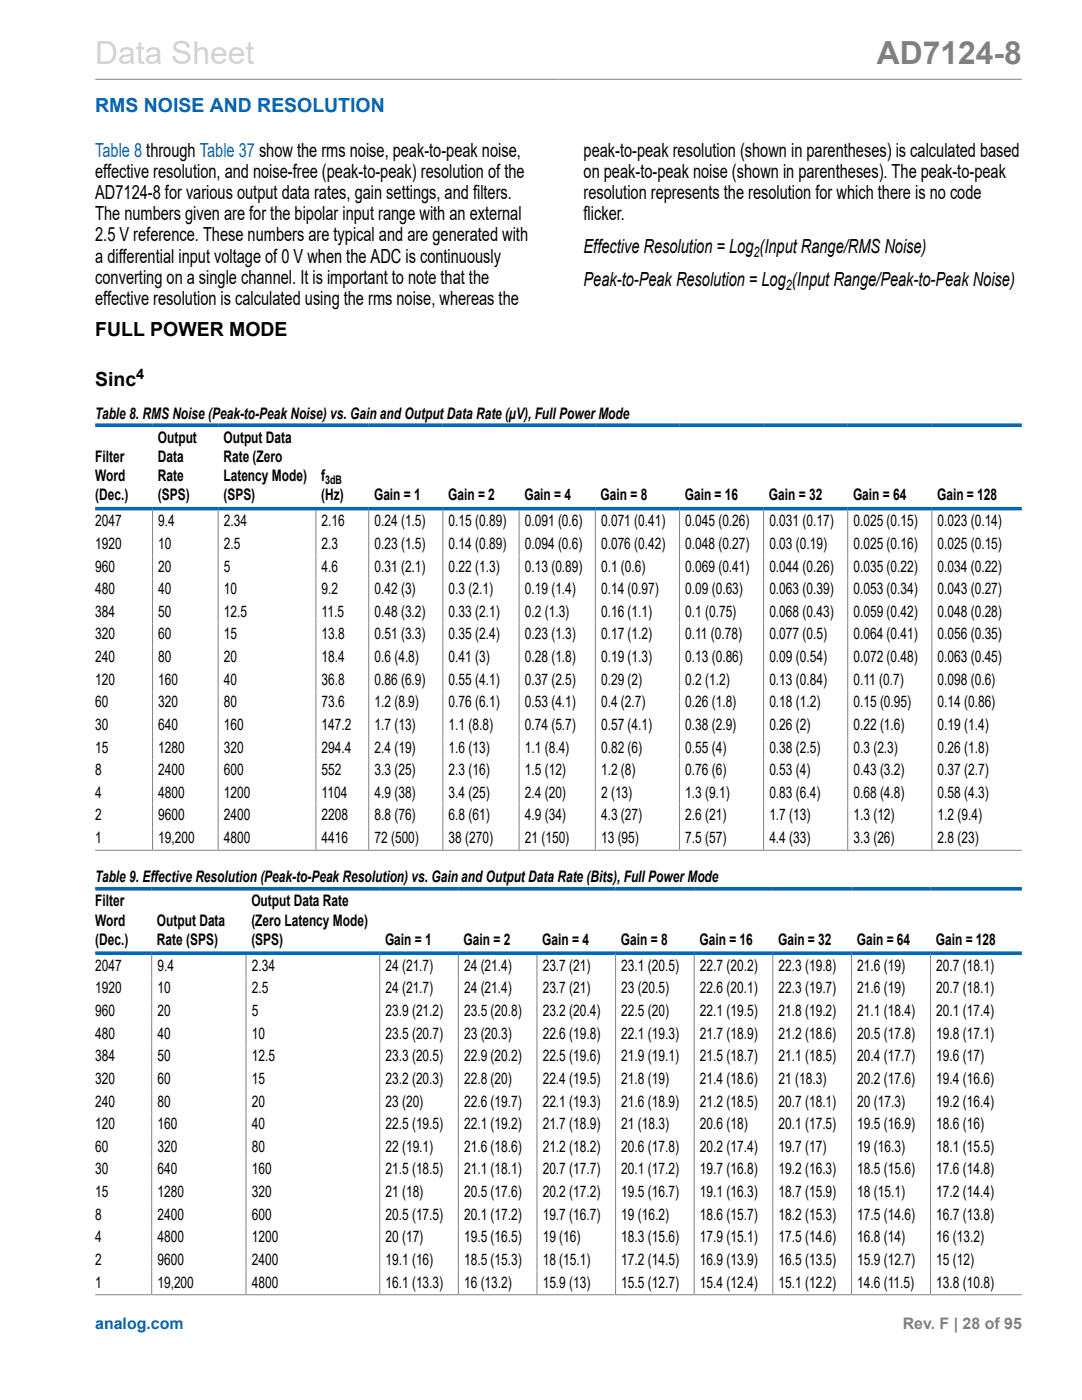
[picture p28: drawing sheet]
<svg xmlns="http://www.w3.org/2000/svg" width="216mm" height="279mm" viewBox="0 0 216 279" stroke-linecap="round" stroke-linejoin="round" font-family="sans-serif">
<defs><g id="words">
<text font-size="6.3" fill="#d3d3d3" x="19" y="12.7">Data Sheet</text>
<text font-size="6.3" fill="#808080" x="175" y="12.7">AD7124-8</text>
<g font-size="3.9" fill="#0067b8">
<text x="19" y="22.3">RMS NOISE AND RESOLUTION</text>
<text x="19" y="31.2">Table 8 through Table 37 show the rms noise, peak-to-peak noise,</text>
</g>
<g font-size="3.9">
<text x="19" y="35.5">effective resolution, and noise-free (peak-to-peak) resolution of the</text>
<text x="116.5" y="31.2">peak-to-peak resolution (shown in parentheses) is calculated based</text>
<text x="116.5" y="35.5">on peak-to-peak noise (shown in parentheses). The peak-to-peak</text>
<text x="19" y="39.7">AD7124-8 for various output data rates, gain settings, and filters.</text>
<text x="116.5" y="39.7">resolution represents the resolution for which there is no code</text>
<text x="19" y="43.9">The numbers given are for the bipolar input range with an external</text>
<text x="116.5" y="43.9">flicker.</text>
<text x="19" y="48.2">2.5 V reference. These numbers are typical and are generated with</text>
<text x="19" y="52.4">a differential input voltage of 0 V when the ADC is continuously</text>
<text x="116.5" y="50.5">Effective Resolution = Log (Input Range/RMS Noise)</text>
<text x="19" y="56.6">converting on a single channel. It is important to note that the</text>
<text x="116.4" y="57.1">Peak-to-Peak Resolution = Log (Input Range/Peak-to-Peak Noise)</text>
<text x="19" y="60.9">effective resolution is calculated using the rms noise, whereas the</text>
<text x="19" y="67.1">FULL POWER MODE</text>
<text x="19" y="77">Sinc</text>
</g>
<g font-size="3.2">
<text x="19" y="83.5">Table 8. RMS Noise (Peak-to-Peak Noise) vs. Gain and Output Data Rate (µV), Full Power Mode</text>
<text x="31.5" y="88.4">Output</text>
<text x="44.6" y="88.4">Output Data</text>
<text x="19" y="92.2">Filter</text>
<text x="31.5" y="92.2">Data</text>
<text x="44.6" y="92.2">Rate (Zero</text>
<text x="19" y="96">Word</text>
<text x="19" y="99.8">(Dec.)</text>
<text x="31.5" y="96">Rate</text>
<text x="31.5" y="99.8">(SPS)</text>
<text x="44.6" y="96">Latency Mode)</text>
<text x="44.6" y="99.8">(SPS)</text>
<text x="64.1" y="99.8">(Hz)</text>
<text x="64.1" y="96">f</text>
<text x="74.6" y="99.8">Gain = 1</text>
<text x="89.4" y="99.8">Gain = 2</text>
<text x="104.6" y="99.8">Gain = 4</text>
<text x="119.9" y="99.8">Gain = 8</text>
<text x="136.6" y="99.8">Gain = 16</text>
<text x="153.4" y="99.8">Gain = 32</text>
<text x="170.2" y="99.8">Gain = 64</text>
<text x="187" y="99.8">Gain = 128</text>
<text x="19" y="105">2047</text>
<text x="31.6" y="105">9.4</text>
<text x="44.7" y="105">2.34</text>
<text x="64.2" y="105">2.16</text>
<text x="74.7" y="105">0.24 (1.5)</text>
<text x="89.5" y="105">0.15 (0.89)</text>
<text x="104.7" y="105">0.091 (0.6)</text>
<text x="119.9" y="105">0.071 (0.41)</text>
<text x="136.7" y="105">0.045 (0.26)</text>
<text x="153.5" y="105">0.031 (0.17)</text>
<text x="170.3" y="105">0.025 (0.15)</text>
<text x="187.1" y="105">0.023 (0.14)</text>
<text x="19" y="109.6">1920</text>
<text x="31.6" y="109.6">10</text>
<text x="44.7" y="109.6">2.5</text>
<text x="64.2" y="109.6">2.3</text>
<text x="74.7" y="109.6">0.23 (1.5)</text>
<text x="89.5" y="109.6">0.14 (0.89)</text>
<text x="104.7" y="109.6">0.094 (0.6)</text>
<text x="119.9" y="109.6">0.076 (0.42)</text>
<text x="136.7" y="109.6">0.048 (0.27)</text>
<text x="153.5" y="109.6">0.03 (0.19)</text>
<text x="170.3" y="109.6">0.025 (0.16)</text>
<text x="187.1" y="109.6">0.025 (0.15)</text>
<text x="19" y="114.1">960</text>
<text x="19" y="118.6">480</text>
<text x="31.6" y="114.1">20</text>
<text x="31.6" y="118.6">40</text>
<text x="44.7" y="114.1">5</text>
<text x="44.7" y="118.6">10</text>
<text x="64.2" y="114.1">4.6</text>
<text x="64.2" y="118.6">9.2</text>
<text x="74.7" y="114.1">0.31 (2.1)</text>
<text x="74.7" y="118.6">0.42 (3)</text>
<text x="89.5" y="114.1">0.22 (1.3)</text>
<text x="89.5" y="118.6">0.3 (2.1)</text>
<text x="104.7" y="114.1">0.13 (0.89)</text>
<text x="104.7" y="118.6">0.19 (1.4)</text>
<text x="119.9" y="114.1">0.1 (0.6)</text>
<text x="119.9" y="118.6">0.14 (0.97)</text>
<text x="136.7" y="114.1">0.069 (0.41)</text>
<text x="136.7" y="118.6">0.09 (0.63)</text>
<text x="153.5" y="114.1">0.044 (0.26)</text>
<text x="153.5" y="118.6">0.063 (0.39)</text>
<text x="170.3" y="114.1">0.035 (0.22)</text>
<text x="170.3" y="118.6">0.053 (0.34)</text>
<text x="187.1" y="114.1">0.034 (0.22)</text>
<text x="187.1" y="118.6">0.043 (0.27)</text>
<text x="19" y="123.1">384</text>
<text x="31.6" y="123.1">50</text>
<text x="44.7" y="123.1">12.5</text>
<text x="64.2" y="123.1">11.5</text>
<text x="74.7" y="123.1">0.48 (3.2)</text>
<text x="89.5" y="123.1">0.33 (2.1)</text>
<text x="104.7" y="123.1">0.2 (1.3)</text>
<text x="119.9" y="123.1">0.16 (1.1)</text>
<text x="136.7" y="123.1">0.1 (0.75)</text>
<text x="153.5" y="123.1">0.068 (0.43)</text>
<text x="170.3" y="123.1">0.059 (0.42)</text>
<text x="187.1" y="123.1">0.048 (0.28)</text>
<text x="19" y="127.6">320</text>
<text x="31.6" y="127.6">60</text>
<text x="44.7" y="127.6">15</text>
<text x="64.2" y="127.6">13.8</text>
<text x="74.7" y="127.6">0.51 (3.3)</text>
<text x="89.5" y="127.6">0.35 (2.4)</text>
<text x="104.7" y="127.6">0.23 (1.3)</text>
<text x="119.9" y="127.6">0.17 (1.2)</text>
<text x="136.7" y="127.6">0.11 (0.78)</text>
<text x="153.5" y="127.6">0.077 (0.5)</text>
<text x="170.3" y="127.6">0.064 (0.41)</text>
<text x="187.1" y="127.6">0.056 (0.35)</text>
<text x="19" y="132.1">240</text>
<text x="19" y="136.7">120</text>
<text x="31.6" y="132.1">80</text>
<text x="31.6" y="136.7">160</text>
<text x="44.7" y="132.1">20</text>
<text x="44.7" y="136.7">40</text>
<text x="64.2" y="132.1">18.4</text>
<text x="64.2" y="136.7">36.8</text>
<text x="74.7" y="132.1">0.6 (4.8)</text>
<text x="74.7" y="136.7">0.86 (6.9)</text>
<text x="89.5" y="132.1">0.41 (3)</text>
<text x="89.5" y="136.7">0.55 (4.1)</text>
<text x="104.7" y="132.1">0.28 (1.8)</text>
<text x="104.7" y="136.7">0.37 (2.5)</text>
<text x="119.9" y="132.1">0.19 (1.3)</text>
<text x="119.9" y="136.7">0.29 (2)</text>
<text x="136.7" y="132.1">0.13 (0.86)</text>
<text x="136.7" y="136.7">0.2 (1.2)</text>
<text x="153.5" y="132.1">0.09 (0.54)</text>
<text x="153.5" y="136.7">0.13 (0.84)</text>
<text x="170.3" y="132.1">0.072 (0.48)</text>
<text x="170.3" y="136.7">0.11 (0.7)</text>
<text x="187.1" y="132.1">0.063 (0.45)</text>
<text x="187.1" y="136.7">0.098 (0.6)</text>
<text x="19" y="141.2">60</text>
<text x="31.6" y="141.2">320</text>
<text x="44.7" y="141.2">80</text>
<text x="64.2" y="141.2">73.6</text>
<text x="74.7" y="141.2">1.2 (8.9)</text>
<text x="89.5" y="141.2">0.76 (6.1)</text>
<text x="104.7" y="141.2">0.53 (4.1)</text>
<text x="119.9" y="141.2">0.4 (2.7)</text>
<text x="136.7" y="141.2">0.26 (1.8)</text>
<text x="153.5" y="141.2">0.18 (1.2)</text>
<text x="170.3" y="141.2">0.15 (0.95)</text>
<text x="187.1" y="141.2">0.14 (0.86)</text>
<text x="19" y="145.7">30</text>
<text x="31.6" y="145.7">640</text>
<text x="44.7" y="145.7">160</text>
<text x="64.2" y="145.7">147.2</text>
<text x="74.7" y="145.7">1.7 (13)</text>
<text x="89.5" y="145.7">1.1 (8.8)</text>
<text x="104.7" y="145.7">0.74 (5.7)</text>
<text x="119.9" y="145.7">0.57 (4.1)</text>
<text x="136.7" y="145.7">0.38 (2.9)</text>
<text x="153.5" y="145.7">0.26 (2)</text>
<text x="170.3" y="145.7">0.22 (1.6)</text>
<text x="187.1" y="145.7">0.19 (1.4)</text>
<text x="19" y="150.2">15</text>
<text x="19" y="154.7">8</text>
<text x="31.6" y="150.2">1280</text>
<text x="31.6" y="154.7">2400</text>
<text x="44.7" y="150.2">320</text>
<text x="44.7" y="154.7">600</text>
<text x="64.2" y="150.2">294.4</text>
<text x="64.2" y="154.7">552</text>
<text x="74.7" y="150.2">2.4 (19)</text>
<text x="74.7" y="154.7">3.3 (25)</text>
<text x="89.5" y="150.2">1.6 (13)</text>
<text x="89.5" y="154.7">2.3 (16)</text>
<text x="104.7" y="150.2">1.1 (8.4)</text>
<text x="104.7" y="154.7">1.5 (12)</text>
<text x="119.9" y="150.2">0.82 (6)</text>
<text x="119.9" y="154.7">1.2 (8)</text>
<text x="136.7" y="150.2">0.55 (4)</text>
<text x="136.7" y="154.7">0.76 (6)</text>
<text x="153.5" y="150.2">0.38 (2.5)</text>
<text x="153.5" y="154.7">0.53 (4)</text>
<text x="170.3" y="150.2">0.3 (2.3)</text>
<text x="170.3" y="154.7">0.43 (3.2)</text>
<text x="187.1" y="150.2">0.26 (1.8)</text>
<text x="187.1" y="154.7">0.37 (2.7)</text>
<text x="19" y="159.2">4</text>
<text x="31.6" y="159.2">4800</text>
<text x="44.7" y="159.2">1200</text>
<text x="64.2" y="159.2">1104</text>
<text x="74.7" y="159.2">4.9 (38)</text>
<text x="89.5" y="159.2">3.4 (25)</text>
<text x="104.7" y="159.2">2.4 (20)</text>
<text x="119.9" y="159.2">2 (13)</text>
<text x="136.7" y="159.2">1.3 (9.1)</text>
<text x="153.5" y="159.2">0.83 (6.4)</text>
<text x="170.3" y="159.2">0.68 (4.8)</text>
<text x="187.1" y="159.2">0.58 (4.3)</text>
<text x="19" y="163.7">2</text>
<text x="31.6" y="163.7">9600</text>
<text x="44.7" y="163.7">2400</text>
<text x="64.2" y="163.7">2208</text>
<text x="74.7" y="163.7">8.8 (76)</text>
<text x="89.5" y="163.7">6.8 (61)</text>
<text x="104.7" y="163.7">4.9 (34)</text>
<text x="119.9" y="163.7">4.3 (27)</text>
<text x="136.7" y="163.7">2.6 (21)</text>
<text x="153.5" y="163.7">1.7 (13)</text>
<text x="170.3" y="163.7">1.3 (12)</text>
<text x="187.1" y="163.7">1.2 (9.4)</text>
<text x="19" y="168.3">1</text>
<text x="31.6" y="168.3">19,200</text>
<text x="44.7" y="168.3">4800</text>
<text x="64.2" y="168.3">4416</text>
<text x="74.7" y="168.3">72 (500)</text>
<text x="89.5" y="168.3">38 (270)</text>
<text x="104.7" y="168.3">21 (150)</text>
<text x="119.9" y="168.3">13 (95)</text>
<text x="136.7" y="168.3">7.5 (57)</text>
<text x="153.5" y="168.3">4.4 (33)</text>
<text x="170.3" y="168.3">3.3 (26)</text>
<text x="187.1" y="168.3">2.8 (23)</text>
<text x="19" y="176">Table 9. Effective Resolution (Peak-to-Peak Resolution) vs. Gain and Output Data Rate (Bits), Full Power Mode</text>
<text x="19" y="180.9">Filter</text>
<text x="19" y="184.7">Word</text>
<text x="31.3" y="184.7">Output Data</text>
<text x="50.2" y="180.9">Output Data Rate</text>
<text x="50.2" y="184.7">(Zero Latency Mode)</text>
<text x="19" y="188.5">(Dec.)</text>
<text x="31.3" y="188.5">Rate (SPS)</text>
<text x="50.2" y="188.5">(SPS)</text>
<text x="76.8" y="188.5">Gain = 1</text>
<text x="92.5" y="188.5">Gain = 2</text>
<text x="108.2" y="188.5">Gain = 4</text>
<text x="123.9" y="188.5">Gain = 8</text>
<text x="139.6" y="188.5">Gain = 16</text>
<text x="155.3" y="188.5">Gain = 32</text>
<text x="171" y="188.5">Gain = 64</text>
<text x="186.7" y="188.5">Gain = 128</text>
<text x="19" y="193.8">2047</text>
<text x="31.4" y="193.8">9.4</text>
<text x="50.2" y="193.8">2.34</text>
<text x="76.9" y="193.8">24 (21.7)</text>
<text x="92.6" y="193.8">24 (21.4)</text>
<text x="108.3" y="193.8">23.7 (21)</text>
<text x="124" y="193.8">23.1 (20.5)</text>
<text x="139.7" y="193.8">22.7 (20.2)</text>
<text x="155.4" y="193.8">22.3 (19.8)</text>
<text x="171.1" y="193.8">21.6 (19)</text>
<text x="186.8" y="193.8">20.7 (18.1)</text>
<text x="19" y="198.3">1920</text>
<text x="19" y="202.8">960</text>
<text x="31.4" y="198.3">10</text>
<text x="31.4" y="202.8">20</text>
<text x="50.2" y="198.3">2.5</text>
<text x="50.2" y="202.8">5</text>
<text x="76.9" y="198.3">24 (21.7)</text>
<text x="76.9" y="202.8">23.9 (21.2)</text>
<text x="92.6" y="198.3">24 (21.4)</text>
<text x="92.6" y="202.8">23.5 (20.8)</text>
<text x="108.3" y="198.3">23.7 (21)</text>
<text x="108.3" y="202.8">23.2 (20.4)</text>
<text x="124" y="198.3">23 (20.5)</text>
<text x="124" y="202.8">22.5 (20)</text>
<text x="139.7" y="198.3">22.6 (20.1)</text>
<text x="139.7" y="202.8">22.1 (19.5)</text>
<text x="155.4" y="198.3">22.3 (19.7)</text>
<text x="155.4" y="202.8">21.8 (19.2)</text>
<text x="171.1" y="198.3">21.6 (19)</text>
<text x="171.1" y="202.8">21.1 (18.4)</text>
<text x="186.8" y="198.3">20.7 (18.1)</text>
<text x="186.8" y="202.8">20.1 (17.4)</text>
<text x="19" y="207.3">480</text>
<text x="31.4" y="207.3">40</text>
<text x="50.2" y="207.3">10</text>
<text x="76.9" y="207.3">23.5 (20.7)</text>
<text x="92.6" y="207.3">23 (20.3)</text>
<text x="108.3" y="207.3">22.6 (19.8)</text>
<text x="124" y="207.3">22.1 (19.3)</text>
<text x="139.7" y="207.3">21.7 (18.9)</text>
<text x="155.4" y="207.3">21.2 (18.6)</text>
<text x="171.1" y="207.3">20.5 (17.8)</text>
<text x="186.8" y="207.3">19.8 (17.1)</text>
<text x="19" y="211.8">384</text>
<text x="31.4" y="211.8">50</text>
<text x="50.2" y="211.8">12.5</text>
<text x="76.9" y="211.8">23.3 (20.5)</text>
<text x="92.6" y="211.8">22.9 (20.2)</text>
<text x="108.3" y="211.8">22.5 (19.6)</text>
<text x="124" y="211.8">21.9 (19.1)</text>
<text x="139.7" y="211.8">21.5 (18.7)</text>
<text x="155.4" y="211.8">21.1 (18.5)</text>
<text x="171.1" y="211.8">20.4 (17.7)</text>
<text x="186.8" y="211.8">19.6 (17)</text>
<text x="19" y="216.3">320</text>
<text x="19" y="220.8">240</text>
<text x="31.4" y="216.3">60</text>
<text x="31.4" y="220.8">80</text>
<text x="50.2" y="216.3">15</text>
<text x="50.2" y="220.8">20</text>
<text x="76.9" y="216.3">23.2 (20.3)</text>
<text x="76.9" y="220.8">23 (20)</text>
<text x="92.6" y="216.3">22.8 (20)</text>
<text x="92.6" y="220.8">22.6 (19.7)</text>
<text x="108.3" y="216.3">22.4 (19.5)</text>
<text x="108.3" y="220.8">22.1 (19.3)</text>
<text x="124" y="216.3">21.8 (19)</text>
<text x="124" y="220.8">21.6 (18.9)</text>
<text x="139.7" y="216.3">21.4 (18.6)</text>
<text x="139.7" y="220.8">21.2 (18.5)</text>
<text x="155.4" y="216.3">21 (18.3)</text>
<text x="155.4" y="220.8">20.7 (18.1)</text>
<text x="171.1" y="216.3">20.2 (17.6)</text>
<text x="171.1" y="220.8">20 (17.3)</text>
<text x="186.8" y="216.3">19.4 (16.6)</text>
<text x="186.8" y="220.8">19.2 (16.4)</text>
<text x="19" y="225.4">120</text>
<text x="31.4" y="225.4">160</text>
<text x="50.2" y="225.4">40</text>
<text x="76.9" y="225.4">22.5 (19.5)</text>
<text x="92.6" y="225.4">22.1 (19.2)</text>
<text x="108.3" y="225.4">21.7 (18.9)</text>
<text x="124" y="225.4">21 (18.3)</text>
<text x="139.7" y="225.4">20.6 (18)</text>
<text x="155.4" y="225.4">20.1 (17.5)</text>
<text x="171.1" y="225.4">19.5 (16.9)</text>
<text x="186.8" y="225.4">18.6 (16)</text>
<text x="19" y="229.9">60</text>
<text x="31.4" y="229.9">320</text>
<text x="50.2" y="229.9">80</text>
<text x="76.9" y="229.9">22 (19.1)</text>
<text x="92.6" y="229.9">21.6 (18.6)</text>
<text x="108.3" y="229.9">21.2 (18.2)</text>
<text x="124" y="229.9">20.6 (17.8)</text>
<text x="139.7" y="229.9">20.2 (17.4)</text>
<text x="155.4" y="229.9">19.7 (17)</text>
<text x="171.1" y="229.9">19 (16.3)</text>
<text x="186.8" y="229.9">18.1 (15.5)</text>
<text x="19" y="234.4">30</text>
<text x="19" y="238.9">15</text>
<text x="31.4" y="234.4">640</text>
<text x="31.4" y="238.9">1280</text>
<text x="50.2" y="234.4">160</text>
<text x="50.2" y="238.9">320</text>
<text x="76.9" y="234.4">21.5 (18.5)</text>
<text x="76.9" y="238.9">21 (18)</text>
<text x="92.6" y="234.4">21.1 (18.1)</text>
<text x="92.6" y="238.9">20.5 (17.6)</text>
<text x="108.3" y="234.4">20.7 (17.7)</text>
<text x="108.3" y="238.9">20.2 (17.2)</text>
<text x="124" y="234.4">20.1 (17.2)</text>
<text x="124" y="238.9">19.5 (16.7)</text>
<text x="139.7" y="234.4">19.7 (16.8)</text>
<text x="139.7" y="238.9">19.1 (16.3)</text>
<text x="155.4" y="234.4">19.2 (16.3)</text>
<text x="155.4" y="238.9">18.7 (15.9)</text>
<text x="171.1" y="234.4">18.5 (15.6)</text>
<text x="171.1" y="238.9">18 (15.1)</text>
<text x="186.8" y="234.4">17.6 (14.8)</text>
<text x="186.8" y="238.9">17.2 (14.4)</text>
<text x="19" y="243.4">8</text>
<text x="31.4" y="243.4">2400</text>
<text x="50.2" y="243.4">600</text>
<text x="76.9" y="243.4">20.5 (17.5)</text>
<text x="92.6" y="243.4">20.1 (17.2)</text>
<text x="108.3" y="243.4">19.7 (16.7)</text>
<text x="124" y="243.4">19 (16.2)</text>
<text x="139.7" y="243.4">18.6 (15.7)</text>
<text x="155.4" y="243.4">18.2 (15.3)</text>
<text x="171.1" y="243.4">17.5 (14.6)</text>
<text x="186.8" y="243.4">16.7 (13.8)</text>
<text x="19" y="247.9">4</text>
<text x="31.4" y="247.9">4800</text>
<text x="50.2" y="247.9">1200</text>
<text x="76.9" y="247.9">20 (17)</text>
<text x="92.6" y="247.9">19.5 (16.5)</text>
<text x="108.3" y="247.9">19 (16)</text>
<text x="124" y="247.9">18.3 (15.6)</text>
<text x="139.7" y="247.9">17.9 (15.1)</text>
<text x="155.4" y="247.9">17.5 (14.6)</text>
<text x="171.1" y="247.9">16.8 (14)</text>
<text x="186.8" y="247.9">16 (13.2)</text>
<text x="19" y="252.5">2</text>
<text x="19" y="257">1</text>
<text x="31.4" y="252.5">9600</text>
<text x="31.4" y="257">19,200</text>
<text x="50.2" y="252.5">2400</text>
<text x="50.2" y="257">4800</text>
<text x="76.9" y="252.5">19.1 (16)</text>
<text x="76.9" y="257">16.1 (13.3)</text>
<text x="92.6" y="252.5">18.5 (15.3)</text>
<text x="92.6" y="257">16 (13.2)</text>
<text x="108.3" y="252.5">18 (15.1)</text>
<text x="108.3" y="257">15.9 (13)</text>
<text x="124" y="252.5">17.2 (14.5)</text>
<text x="124" y="257">15.5 (12.7)</text>
<text x="139.7" y="252.5">16.9 (13.9)</text>
<text x="139.7" y="257">15.4 (12.4)</text>
<text x="155.4" y="252.5">16.5 (13.5)</text>
<text x="155.4" y="257">15.1 (12.2)</text>
<text x="171.1" y="252.5">15.9 (12.7)</text>
<text x="171.1" y="257">14.6 (11.5)</text>
<text x="186.8" y="252.5">15 (12)</text>
<text x="186.8" y="257">13.8 (10.8)</text>
</g>
<text font-size="3.2" fill="#0067b8" x="19" y="265.3">analog.com</text>
<text font-size="3.2" fill="#808080" x="180.1" y="265.3">Rev. F | 28 of 95</text>
<g font-size="2.9">
<text x="150.3" y="51.3">2</text>
<text x="156.8" y="57.8">2</text>
<text x="27.2" y="75.7">4</text>
</g>
<text font-size="2.4" x="64.9" y="96.6">3dB</text>
</g></defs>
<g fill="none" stroke="#808080" stroke-width=".2">
<path d="M19 15.8h184.9M30.4 101.9v67.7M43.5 101.9v67.7M63 101.9v67.7M73.6 101.9v67.7M88.4 101.9v67.7M103.6 101.9v67.7M118.8 101.9v67.7M135.6 101.9v67.7M152.4 101.9v67.7M169.2 101.9v67.7M185.9 101.9v67.7"/>
<path d="M19 169.7h184.9M30.3 190.6v67.7M49.1 190.6v67.7M75.8 190.6v67.7M91.5 190.6v67.7M107.1 190.6v67.7M122.8 190.6v67.7M138.5 190.6v67.7M154.2 190.6v67.7M169.9 190.6v67.7M185.7 190.6v67.7M19 258.4h184.9"/>
</g>
<path d="M19 84.9h184.9M19 101.5h184.9M19 177.4h184.9M19 190.2h184.9" fill="none" stroke="#0067b8" stroke-width=".71"/>
<use href="#words"/>
</svg>
